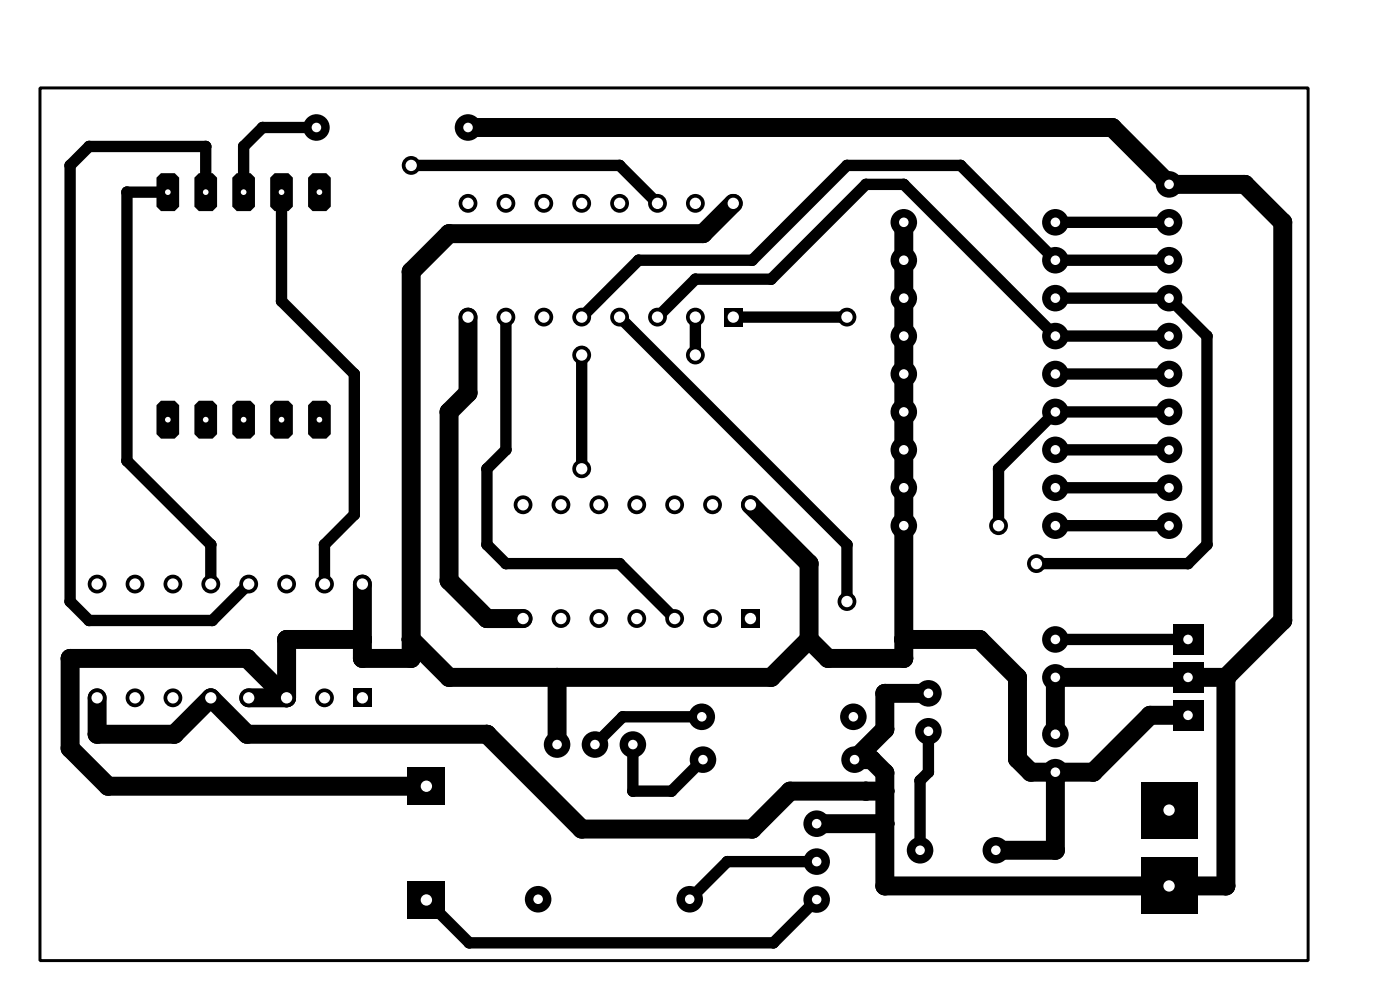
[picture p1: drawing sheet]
<svg xmlns="http://www.w3.org/2000/svg" width="94mm" height="67mm" viewBox="0 0 94 67" stroke-linecap="round" stroke-linejoin="round" font-family="sans-serif">
<g fill="none" stroke="#000" stroke-width=".76">
<path d="M11.2 12.9h-2.7v18l5.6 5.6v2.6M13.8 12.9v-3.1h-7.8l-1.3 1.3v29.2l1.3 1.3h8.2l2.5-2.5M18.9 12.9v7.3l4.8 4.8v9.5l-2 2v2.6M21.2 8.5h-3.6l-1.3 1.3v3.1M27.6 11.1h13.9l2.6 2.5M70.7 20h7.7l2.5 2.5v14l-1.3 1.2h-10.1M70.7 14.9h7.7M78.4 17.4h-7.7l-6.3-6.3h-7.6l-6.4 6.3h-7.6l-3.8 3.8M33.9 21.2v8.9l-1.3 1.3v5.1l1.3 1.2h7.6l3.7 3.7M39 23.8v7.6M41.5 21.2l15.3 15.3v3.8M44.1 21.2l2.5-2.5h5.1l6.3-6.4h2.6l10.1 10.2h7.7"/>
<path d="M46.6 21.2v2.6M49.1 21.2h7.7M70.7 35.2h7.7M70.7 32.7h7.7M70.7 30.1h7.7M70.7 25h7.7M78.4 27.6h-7.7l-3.8 3.8v3.8M42.4 49.9v3.1h2.6l2.1-2.1M47 48h-5.3l-1.8 1.9M54.7 57.7h-6l-2.5 2.5M62.2 49v2.7l-.5 .6v4.6M70.7 42.8h8.9"/>
<path d="M54.7 60.2l-2.9 2.9h-20.4l-2.8-2.8"/>
</g>
<g fill="#000">
<circle cx="4.7" cy="11.1" r=".38"/>
<circle cx="6" cy="9.8" r=".38"/>
<circle cx="8.5" cy="12.9" r=".38"/>
<circle cx="13.8" cy="9.8" r=".38"/>
<circle cx="16.3" cy="9.8" r=".38"/>
<circle cx="17.6" cy="8.5" r=".38"/>
<circle cx="27.6" cy="18.2" r=".63"/>
<circle cx="30.1" cy="15.7" r=".63"/>
<circle cx="41.5" cy="11.1" r=".38"/>
<circle cx="42.8" cy="17.4" r=".38"/>
<circle cx="46.6" cy="18.7" r=".38"/>
<circle cx="47.1" cy="15.7" r=".63"/>
<circle cx="50.4" cy="17.4" r=".38"/>
<circle cx="51.7" cy="18.7" r=".38"/>
<circle cx="56.8" cy="11.1" r=".38"/>
<circle cx="58" cy="12.3" r=".38"/>
<circle cx="60.6" cy="12.3" r=".38"/>
<circle cx="64.4" cy="11.1" r=".38"/>
<circle cx="74.5" cy="8.5" r=".63"/>
<circle cx="83.4" cy="12.4" r=".63"/>
<circle cx="86" cy="14.9" r=".63"/>
<circle cx="8.5" cy="30.9" r=".38"/>
<circle cx="14.1" cy="36.5" r=".38"/>
<circle cx="18.9" cy="20.2" r=".38"/>
<circle cx="21.7" cy="36.5" r=".38"/>
<circle cx="23.7" cy="25" r=".38"/>
<circle cx="23.7" cy="34.5" r=".38"/>
<circle cx="30.1" cy="27.6" r=".63"/>
<circle cx="30.1" cy="38.9" r=".63"/>
<circle cx="31.4" cy="26.3" r=".63"/>
<circle cx="32.6" cy="36.5" r=".38"/>
<circle cx="32.6" cy="31.4" r=".38"/>
<circle cx="33.9" cy="37.7" r=".38"/>
<circle cx="33.9" cy="30.1" r=".38"/>
<circle cx="41.5" cy="37.7" r=".38"/>
<circle cx="54.2" cy="37.8" r=".63"/>
<circle cx="56.8" cy="36.5" r=".38"/>
<circle cx="66.9" cy="35.2" r=".63"/>
<circle cx="66.9" cy="31.4" r=".38"/>
<circle cx="79.6" cy="37.7" r=".38"/>
<circle cx="80.9" cy="22.5" r=".38"/>
<circle cx="80.9" cy="36.5" r=".38"/>
<circle cx="4.7" cy="50.1" r=".63"/>
<circle cx="4.7" cy="44.1" r=".63"/>
<circle cx="4.7" cy="40.3" r=".38"/>
<circle cx="6" cy="41.6" r=".38"/>
<circle cx="6.5" cy="49.2" r=".63"/>
<circle cx="7.2" cy="52.7" r=".63"/>
<circle cx="11.7" cy="49.2" r=".63"/>
<circle cx="14.2" cy="41.6" r=".38"/>
<circle cx="16.6" cy="49.2" r=".63"/>
<circle cx="16.6" cy="44.1" r=".63"/>
<circle cx="19.2" cy="42.8" r=".63"/>
<circle cx="24.3" cy="44.1" r=".63"/>
<circle cx="24.3" cy="42.8" r=".63"/>
<circle cx="27.6" cy="42.8" r=".63"/>
<circle cx="27.6" cy="44.1" r=".63"/>
<circle cx="30.1" cy="45.4" r=".63"/>
<circle cx="32.6" cy="49.2" r=".63"/>
<circle cx="32.6" cy="41.4" r=".63"/>
<circle cx="37.3" cy="45.4" r=".63"/>
<circle cx="39" cy="55.5" r=".63"/>
<circle cx="41.7" cy="48" r=".38"/>
<circle cx="42.4" cy="53" r=".38"/>
<circle cx="45" cy="53" r=".38"/>
<circle cx="48.7" cy="57.7" r=".38"/>
<circle cx="50.4" cy="55.5" r=".63"/>
<circle cx="51.7" cy="45.4" r=".63"/>
<circle cx="53" cy="53" r=".63"/>
<circle cx="54.2" cy="42.8" r=".63"/>
<circle cx="55.5" cy="44.1" r=".63"/>
<circle cx="58" cy="53" r=".63"/>
<circle cx="58.4" cy="50.9" r=".63"/>
<circle cx="59.3" cy="46.4" r=".63"/>
<circle cx="59.3" cy="59.3" r=".63"/>
<circle cx="59.3" cy="48.9" r=".63"/>
<circle cx="59.3" cy="51.8" r=".63"/>
<circle cx="59.3" cy="55.2" r=".63"/>
<circle cx="59.3" cy="53" r=".63"/>
<circle cx="60.6" cy="44.1" r=".63"/>
<circle cx="60.6" cy="42.8" r=".63"/>
<circle cx="61.7" cy="52.3" r=".38"/>
<circle cx="62.2" cy="51.7" r=".38"/>
<circle cx="65.7" cy="42.8" r=".63"/>
<circle cx="68.2" cy="45.4" r=".63"/>
<circle cx="68.2" cy="50.8" r=".63"/>
<circle cx="69.1" cy="51.7" r=".63"/>
<circle cx="70.7" cy="57" r=".63"/>
<circle cx="73.3" cy="51.7" r=".63"/>
<circle cx="77.1" cy="47.9" r=".63"/>
<circle cx="79.6" cy="45.4" r=".63"/>
<circle cx="82.2" cy="59.3" r=".63"/>
<circle cx="82.2" cy="45.4" r=".63"/>
<circle cx="86" cy="41.6" r=".63"/>
<circle cx="31.4" cy="63.1" r=".38"/>
<circle cx="51.8" cy="63.1" r=".38"/>
</g>
<g fill="none" stroke="#000" stroke-width="1.3">
<path d="M31.4 8.5h43.1l3.9 3.8h5l2.6 2.6v26.7l-3.8 3.8M49.1 13.6l-2 2h-17l-2.5 2.6v25.9h-3.3v-5M60.6 14.9v29.2h-5.1l-1.3-1.3M31.4 21.2v5.1l-1.3 1.3v11.3l2.5 2.5h2.5M50.3 33.8l3.9 3.9v5.1M6.5 46.7v2.5h5.2l2.4-2.5 2.5 2.5h16l6.4 6.3h11.4l2.6-2.5h6.3M16.7 46.7h2.5M19.2 46.7l-2.6-2.6h-11.9v6l2.5 2.6h21.4M24.3 42.8h-5.1v3.9M27.6 42.8l2.5 2.6h21.6l2.5-2.6M37.3 45.4v4.5M54.7 55.2h4.6"/>
<path d="M60.6 42.8h5.1l2.5 2.6v5.4l.9 .9h4.2l3.8-3.8h2.5M70.7 51.7v5.2h-4M82.2 45.4v13.9h-22.9v-7.5l-.9-.9h-1.1l2-2.1v-2.4h2.9M82.2 45.4h-11.5v3.8"/>
</g>
<g fill="#000">
<circle cx="79.6" cy="45.4" r=".63"/>
<circle cx="82.2" cy="45.4" r=".63"/>
</g>
<circle cx="66.9" cy="35.2" r=".38" fill="#fff"/>
<circle cx="56.8" cy="21.2" r=".63" fill="#000"/>
<circle cx="56.8" cy="21.2" r=".38" fill="#fff"/>
<circle cx="39" cy="31.4" r=".63" fill="#000"/>
<circle cx="39" cy="31.4" r=".38" fill="#fff"/>
<circle cx="39" cy="23.8" r=".63" fill="#000"/>
<circle cx="39" cy="23.8" r=".38" fill="#fff"/>
<circle cx="46.6" cy="23.8" r=".63" fill="#000"/>
<circle cx="46.6" cy="23.8" r=".38" fill="#fff"/>
<circle cx="56.8" cy="40.3" r=".63" fill="#000"/>
<circle cx="56.8" cy="40.3" r=".38" fill="#fff"/>
<circle cx="69.5" cy="37.8" r=".63" fill="#000"/>
<circle cx="69.5" cy="37.7" r=".38" fill="#fff"/>
<circle cx="27.6" cy="11.1" r=".63" fill="#000"/>
<circle cx="27.6" cy="11.1" r=".38" fill="#fff"/>
<path d="M48.5 20.6h1.3v1.3h-1.3z" fill="#000"/>
<circle cx="49.1" cy="21.2" r=".38" fill="#fff"/>
<circle cx="46.6" cy="21.2" r=".63" fill="#000"/>
<circle cx="46.6" cy="21.2" r=".38" fill="#fff"/>
<circle cx="44.1" cy="21.2" r=".63" fill="#000"/>
<circle cx="44.1" cy="21.2" r=".38" fill="#fff"/>
<circle cx="41.5" cy="21.2" r=".63" fill="#000"/>
<circle cx="41.5" cy="21.2" r=".38" fill="#fff"/>
<circle cx="39" cy="21.2" r=".63" fill="#000"/>
<circle cx="39" cy="21.2" r=".38" fill="#fff"/>
<circle cx="36.4" cy="21.2" r=".63" fill="#000"/>
<circle cx="36.4" cy="21.2" r=".38" fill="#fff"/>
<circle cx="33.9" cy="21.2" r=".63" fill="#000"/>
<circle cx="33.9" cy="21.2" r=".38" fill="#fff"/>
<circle cx="31.4" cy="21.2" r=".63" fill="#000"/>
<circle cx="31.4" cy="21.2" r=".38" fill="#fff"/>
<circle cx="31.4" cy="13.6" r=".63" fill="#000"/>
<circle cx="31.4" cy="13.6" r=".38" fill="#fff"/>
<circle cx="33.9" cy="13.6" r=".63" fill="#000"/>
<circle cx="33.9" cy="13.6" r=".38" fill="#fff"/>
<circle cx="36.4" cy="13.6" r=".63" fill="#000"/>
<circle cx="36.4" cy="13.6" r=".38" fill="#fff"/>
<circle cx="39" cy="13.6" r=".63" fill="#000"/>
<circle cx="39" cy="13.6" r=".38" fill="#fff"/>
<circle cx="41.5" cy="13.6" r=".63" fill="#000"/>
<circle cx="41.5" cy="13.6" r=".38" fill="#fff"/>
<circle cx="44.1" cy="13.6" r=".63" fill="#000"/>
<circle cx="44.1" cy="13.6" r=".38" fill="#fff"/>
<circle cx="46.6" cy="13.6" r=".63" fill="#000"/>
<circle cx="46.6" cy="13.6" r=".38" fill="#fff"/>
<circle cx="49.1" cy="13.6" r=".63" fill="#000"/>
<circle cx="49.1" cy="13.6" r=".38" fill="#fff"/>
<path d="M49.7 40.8h1.2v1.3h-1.2z" fill="#000"/>
<circle cx="50.3" cy="41.4" r=".38" fill="#fff"/>
<circle cx="47.8" cy="41.4" r=".63" fill="#000"/>
<circle cx="47.8" cy="41.4" r=".38" fill="#fff"/>
<circle cx="45.2" cy="41.4" r=".63" fill="#000"/>
<circle cx="45.2" cy="41.4" r=".38" fill="#fff"/>
<circle cx="42.7" cy="41.4" r=".63" fill="#000"/>
<circle cx="42.7" cy="41.4" r=".38" fill="#fff"/>
<circle cx="40.1" cy="41.4" r=".63" fill="#000"/>
<circle cx="40.1" cy="41.4" r=".38" fill="#fff"/>
<circle cx="37.6" cy="41.4" r=".63" fill="#000"/>
<circle cx="37.6" cy="41.4" r=".38" fill="#fff"/>
<circle cx="35.1" cy="41.4" r=".63" fill="#000"/>
<circle cx="35.1" cy="41.4" r=".38" fill="#fff"/>
<circle cx="35.1" cy="33.8" r=".63" fill="#000"/>
<circle cx="35.1" cy="33.8" r=".38" fill="#fff"/>
<circle cx="37.6" cy="33.8" r=".63" fill="#000"/>
<circle cx="37.6" cy="33.8" r=".38" fill="#fff"/>
<circle cx="40.1" cy="33.8" r=".63" fill="#000"/>
<circle cx="40.1" cy="33.8" r=".38" fill="#fff"/>
<circle cx="42.7" cy="33.8" r=".63" fill="#000"/>
<circle cx="42.7" cy="33.8" r=".38" fill="#fff"/>
<circle cx="45.2" cy="33.8" r=".63" fill="#000"/>
<circle cx="45.2" cy="33.8" r=".38" fill="#fff"/>
<circle cx="47.8" cy="33.8" r=".63" fill="#000"/>
<circle cx="47.8" cy="33.8" r=".38" fill="#fff"/>
<circle cx="50.3" cy="33.8" r=".63" fill="#000"/>
<circle cx="50.3" cy="33.8" r=".38" fill="#fff"/>
<path d="M23.7 46.1h1.2v1.3h-1.2z" fill="#000"/>
<circle cx="24.3" cy="46.7" r=".38" fill="#fff"/>
<circle cx="21.7" cy="46.7" r=".63" fill="#000"/>
<circle cx="21.7" cy="46.7" r=".38" fill="#fff"/>
<circle cx="19.2" cy="46.7" r=".63" fill="#000"/>
<circle cx="19.2" cy="46.7" r=".38" fill="#fff"/>
<circle cx="16.7" cy="46.7" r=".63" fill="#000"/>
<circle cx="16.7" cy="46.7" r=".38" fill="#fff"/>
<circle cx="14.1" cy="46.7" r=".63" fill="#000"/>
<circle cx="14.1" cy="46.7" r=".38" fill="#fff"/>
<circle cx="11.6" cy="46.7" r=".63" fill="#000"/>
<circle cx="11.6" cy="46.7" r=".38" fill="#fff"/>
<circle cx="9" cy="46.7" r=".63" fill="#000"/>
<circle cx="9" cy="46.7" r=".38" fill="#fff"/>
<circle cx="6.5" cy="46.7" r=".63" fill="#000"/>
<circle cx="6.5" cy="46.7" r=".38" fill="#fff"/>
<circle cx="6.5" cy="39.1" r=".63" fill="#000"/>
<circle cx="6.5" cy="39.1" r=".38" fill="#fff"/>
<circle cx="9" cy="39.1" r=".63" fill="#000"/>
<circle cx="9" cy="39.1" r=".38" fill="#fff"/>
<circle cx="11.6" cy="39.1" r=".63" fill="#000"/>
<circle cx="11.6" cy="39.1" r=".38" fill="#fff"/>
<circle cx="14.1" cy="39.1" r=".63" fill="#000"/>
<circle cx="14.1" cy="39.1" r=".38" fill="#fff"/>
<circle cx="16.7" cy="39.1" r=".63" fill="#000"/>
<circle cx="16.7" cy="39.1" r=".38" fill="#fff"/>
<circle cx="19.2" cy="39.1" r=".63" fill="#000"/>
<circle cx="19.2" cy="39.1" r=".38" fill="#fff"/>
<circle cx="21.7" cy="39.1" r=".63" fill="#000"/>
<circle cx="21.7" cy="39.1" r=".38" fill="#fff"/>
<circle cx="24.3" cy="39.1" r=".63" fill="#000"/>
<circle cx="24.3" cy="39.1" r=".38" fill="#fff"/>
<path d="M13.3 11.6h.9l.3 .3v1.9l-.3 .3h-.9l-.3-.3v-1.9z" fill-rule="evenodd" fill="#000"/>
<circle cx="13.8" cy="12.9" r=".19" fill="#fff"/>
<path d="M10.8 11.6h.9l.3 .3v1.9l-.3 .3h-.9l-.3-.3v-1.9z" fill-rule="evenodd" fill="#000"/>
<circle cx="11.2" cy="12.9" r=".19" fill="#fff"/>
<path d="M13.3 26.8h.9l.3 .3v2l-.3 .3h-.9l-.3-.3v-2z" fill-rule="evenodd" fill="#000"/>
<circle cx="13.8" cy="28.1" r=".19" fill="#fff"/>
<path d="M15.9 11.6h.9l.3 .3v1.9l-.3 .3h-.9l-.3-.3v-1.9z" fill-rule="evenodd" fill="#000"/>
<circle cx="16.3" cy="12.9" r=".19" fill="#fff"/>
<path d="M15.9 26.8h.9l.3 .3v2l-.3 .3h-.9l-.3-.3v-2z" fill-rule="evenodd" fill="#000"/>
<circle cx="16.3" cy="28.1" r=".19" fill="#fff"/>
<path d="M18.4 26.8h.9l.3 .3v2l-.3 .3h-.9l-.3-.3v-2z" fill-rule="evenodd" fill="#000"/>
<circle cx="18.9" cy="28.1" r=".19" fill="#fff"/>
<path d="M10.8 26.8h.9l.3 .3v2l-.3 .3h-.9l-.3-.3v-2z" fill-rule="evenodd" fill="#000"/>
<circle cx="11.2" cy="28.1" r=".19" fill="#fff"/>
<path d="M20.9 26.8h1l.3 .3v2l-.3 .3h-1l-.3-.3v-2z" fill-rule="evenodd" fill="#000"/>
<circle cx="21.4" cy="28.1" r=".19" fill="#fff"/>
<path d="M20.9 11.6h1l.3 .3v1.9l-.3 .3h-1l-.3-.3v-1.9z" fill-rule="evenodd" fill="#000"/>
<circle cx="21.4" cy="12.9" r=".19" fill="#fff"/>
<path d="M18.4 11.6h.9l.3 .3v1.9l-.3 .3h-.9l-.3-.3v-1.9z" fill-rule="evenodd" fill="#000"/>
<circle cx="18.9" cy="12.9" r=".19" fill="#fff"/>
<circle cx="78.4" cy="35.2" r=".89" fill="#000"/>
<circle cx="78.4" cy="35.2" r=".32" fill="#fff"/>
<circle cx="78.4" cy="32.7" r=".89" fill="#000"/>
<circle cx="78.4" cy="32.7" r=".32" fill="#fff"/>
<circle cx="78.4" cy="30.1" r=".89" fill="#000"/>
<circle cx="78.4" cy="30.1" r=".32" fill="#fff"/>
<circle cx="78.4" cy="27.6" r=".89" fill="#000"/>
<circle cx="78.4" cy="27.6" r=".32" fill="#fff"/>
<circle cx="78.4" cy="25.1" r=".89" fill="#000"/>
<circle cx="78.4" cy="25" r=".32" fill="#fff"/>
<circle cx="78.4" cy="22.5" r=".89" fill="#000"/>
<circle cx="78.4" cy="22.5" r=".32" fill="#fff"/>
<circle cx="78.4" cy="20" r=".89" fill="#000"/>
<circle cx="78.4" cy="20" r=".32" fill="#fff"/>
<circle cx="78.4" cy="17.4" r=".89" fill="#000"/>
<circle cx="78.4" cy="17.4" r=".32" fill="#fff"/>
<circle cx="78.4" cy="14.9" r=".89" fill="#000"/>
<circle cx="78.4" cy="14.9" r=".32" fill="#fff"/>
<circle cx="78.4" cy="12.4" r=".89" fill="#000"/>
<circle cx="78.4" cy="12.3" r=".32" fill="#fff"/>
<path d="M78.6 41.8h2v2h-2z" fill="#000"/>
<circle cx="79.6" cy="42.8" r=".32" fill="#fff"/>
<path d="M78.6 44.4h2v2h-2z" fill="#000"/>
<circle cx="79.6" cy="45.4" r=".32" fill="#fff"/>
<path d="M78.6 46.9h2v2h-2z" fill="#000"/>
<circle cx="79.6" cy="47.9" r=".32" fill="#fff"/>
<circle cx="60.6" cy="35.2" r=".89" fill="#000"/>
<circle cx="60.6" cy="35.2" r=".32" fill="#fff"/>
<circle cx="70.7" cy="35.2" r=".89" fill="#000"/>
<circle cx="70.7" cy="35.2" r=".32" fill="#fff"/>
<circle cx="60.6" cy="32.7" r=".89" fill="#000"/>
<circle cx="60.6" cy="32.7" r=".32" fill="#fff"/>
<circle cx="70.7" cy="32.7" r=".89" fill="#000"/>
<circle cx="70.7" cy="32.7" r=".32" fill="#fff"/>
<circle cx="60.6" cy="30.1" r=".89" fill="#000"/>
<circle cx="60.6" cy="30.1" r=".32" fill="#fff"/>
<circle cx="70.7" cy="30.1" r=".89" fill="#000"/>
<circle cx="70.7" cy="30.1" r=".32" fill="#fff"/>
<circle cx="60.6" cy="27.6" r=".89" fill="#000"/>
<circle cx="60.6" cy="27.6" r=".32" fill="#fff"/>
<circle cx="70.7" cy="27.6" r=".89" fill="#000"/>
<circle cx="70.7" cy="27.6" r=".32" fill="#fff"/>
<circle cx="60.6" cy="25.1" r=".89" fill="#000"/>
<circle cx="60.6" cy="25" r=".32" fill="#fff"/>
<circle cx="70.7" cy="25.1" r=".89" fill="#000"/>
<circle cx="70.7" cy="25" r=".32" fill="#fff"/>
<circle cx="60.6" cy="22.5" r=".89" fill="#000"/>
<circle cx="60.6" cy="22.5" r=".32" fill="#fff"/>
<circle cx="70.7" cy="22.5" r=".89" fill="#000"/>
<circle cx="70.7" cy="22.5" r=".32" fill="#fff"/>
<circle cx="60.6" cy="20" r=".89" fill="#000"/>
<circle cx="60.6" cy="20" r=".32" fill="#fff"/>
<circle cx="70.7" cy="20" r=".89" fill="#000"/>
<circle cx="70.7" cy="20" r=".32" fill="#fff"/>
<circle cx="60.6" cy="17.4" r=".89" fill="#000"/>
<circle cx="60.6" cy="17.4" r=".32" fill="#fff"/>
<circle cx="70.7" cy="17.4" r=".89" fill="#000"/>
<circle cx="70.7" cy="17.4" r=".32" fill="#fff"/>
<circle cx="60.6" cy="14.9" r=".89" fill="#000"/>
<circle cx="60.6" cy="14.9" r=".32" fill="#fff"/>
<circle cx="70.7" cy="14.9" r=".89" fill="#000"/>
<circle cx="70.7" cy="14.9" r=".32" fill="#fff"/>
<circle cx="21.2" cy="8.5" r=".89" fill="#000"/>
<circle cx="21.2" cy="8.5" r=".32" fill="#fff"/>
<circle cx="31.4" cy="8.5" r=".89" fill="#000"/>
<circle cx="31.4" cy="8.5" r=".32" fill="#fff"/>
<circle cx="70.7" cy="42.8" r=".89" fill="#000"/>
<circle cx="70.7" cy="42.8" r=".32" fill="#fff"/>
<circle cx="70.7" cy="45.4" r=".89" fill="#000"/>
<circle cx="70.7" cy="45.4" r=".32" fill="#fff"/>
<circle cx="70.7" cy="51.7" r=".89" fill="#000"/>
<circle cx="70.7" cy="51.7" r=".32" fill="#fff"/>
<circle cx="70.7" cy="49.2" r=".89" fill="#000"/>
<circle cx="70.7" cy="49.2" r=".32" fill="#fff"/>
<circle cx="62.2" cy="46.4" r=".89" fill="#000"/>
<circle cx="62.2" cy="46.4" r=".32" fill="#fff"/>
<circle cx="62.2" cy="49" r=".89" fill="#000"/>
<circle cx="62.2" cy="49" r=".32" fill="#fff"/>
<path d="M76.5 57.4h3.8v3.8h-3.8z" fill="#000"/>
<circle cx="78.4" cy="59.3" r=".38" fill="#fff"/>
<path d="M76.5 52.4h3.8v3.8h-3.8z" fill="#000"/>
<circle cx="78.4" cy="54.3" r=".38" fill="#fff"/>
<circle cx="61.7" cy="57" r=".89" fill="#000"/>
<circle cx="61.7" cy="56.9" r=".32" fill="#fff"/>
<circle cx="66.7" cy="57" r=".89" fill="#000"/>
<circle cx="66.7" cy="56.9" r=".32" fill="#fff"/>
<path d="M27.3 51.4h2.5v2.5h-2.5z" fill="#000"/>
<circle cx="28.6" cy="52.7" r=".38" fill="#fff"/>
<path d="M27.3 59h2.5v2.5h-2.5z" fill="#000"/>
<circle cx="28.6" cy="60.3" r=".38" fill="#fff"/>
<circle cx="42.4" cy="49.9" r=".89" fill="#000"/>
<circle cx="42.4" cy="49.9" r=".32" fill="#fff"/>
<circle cx="39.9" cy="49.9" r=".89" fill="#000"/>
<circle cx="39.9" cy="49.9" r=".32" fill="#fff"/>
<circle cx="37.3" cy="49.9" r=".89" fill="#000"/>
<circle cx="37.3" cy="49.9" r=".32" fill="#fff"/>
<circle cx="54.7" cy="60.3" r=".89" fill="#000"/>
<circle cx="54.7" cy="60.2" r=".32" fill="#fff"/>
<circle cx="54.7" cy="57.7" r=".89" fill="#000"/>
<circle cx="54.7" cy="57.7" r=".32" fill="#fff"/>
<circle cx="54.7" cy="55.2" r=".89" fill="#000"/>
<circle cx="54.7" cy="55.2" r=".32" fill="#fff"/>
<circle cx="57.2" cy="48" r=".89" fill="#000"/>
<circle cx="57.2" cy="48" r=".32" fill="#fff"/>
<circle cx="47" cy="48" r=".89" fill="#000"/>
<circle cx="47" cy="48" r=".32" fill="#fff"/>
<circle cx="46.2" cy="60.2" r=".89" fill="#000"/>
<circle cx="46.2" cy="60.2" r=".32" fill="#fff"/>
<circle cx="36.1" cy="60.2" r=".89" fill="#000"/>
<circle cx="36.1" cy="60.2" r=".32" fill="#fff"/>
<circle cx="57.3" cy="50.9" r=".89" fill="#000"/>
<circle cx="57.3" cy="50.9" r=".32" fill="#fff"/>
<circle cx="47.1" cy="50.9" r=".89" fill="#000"/>
<circle cx="47.1" cy="50.9" r=".32" fill="#fff"/>
<path d="M2.7 5.9h85v58.4h-85z" fill="none" stroke="#000" stroke-width=".2"/>
</svg>
